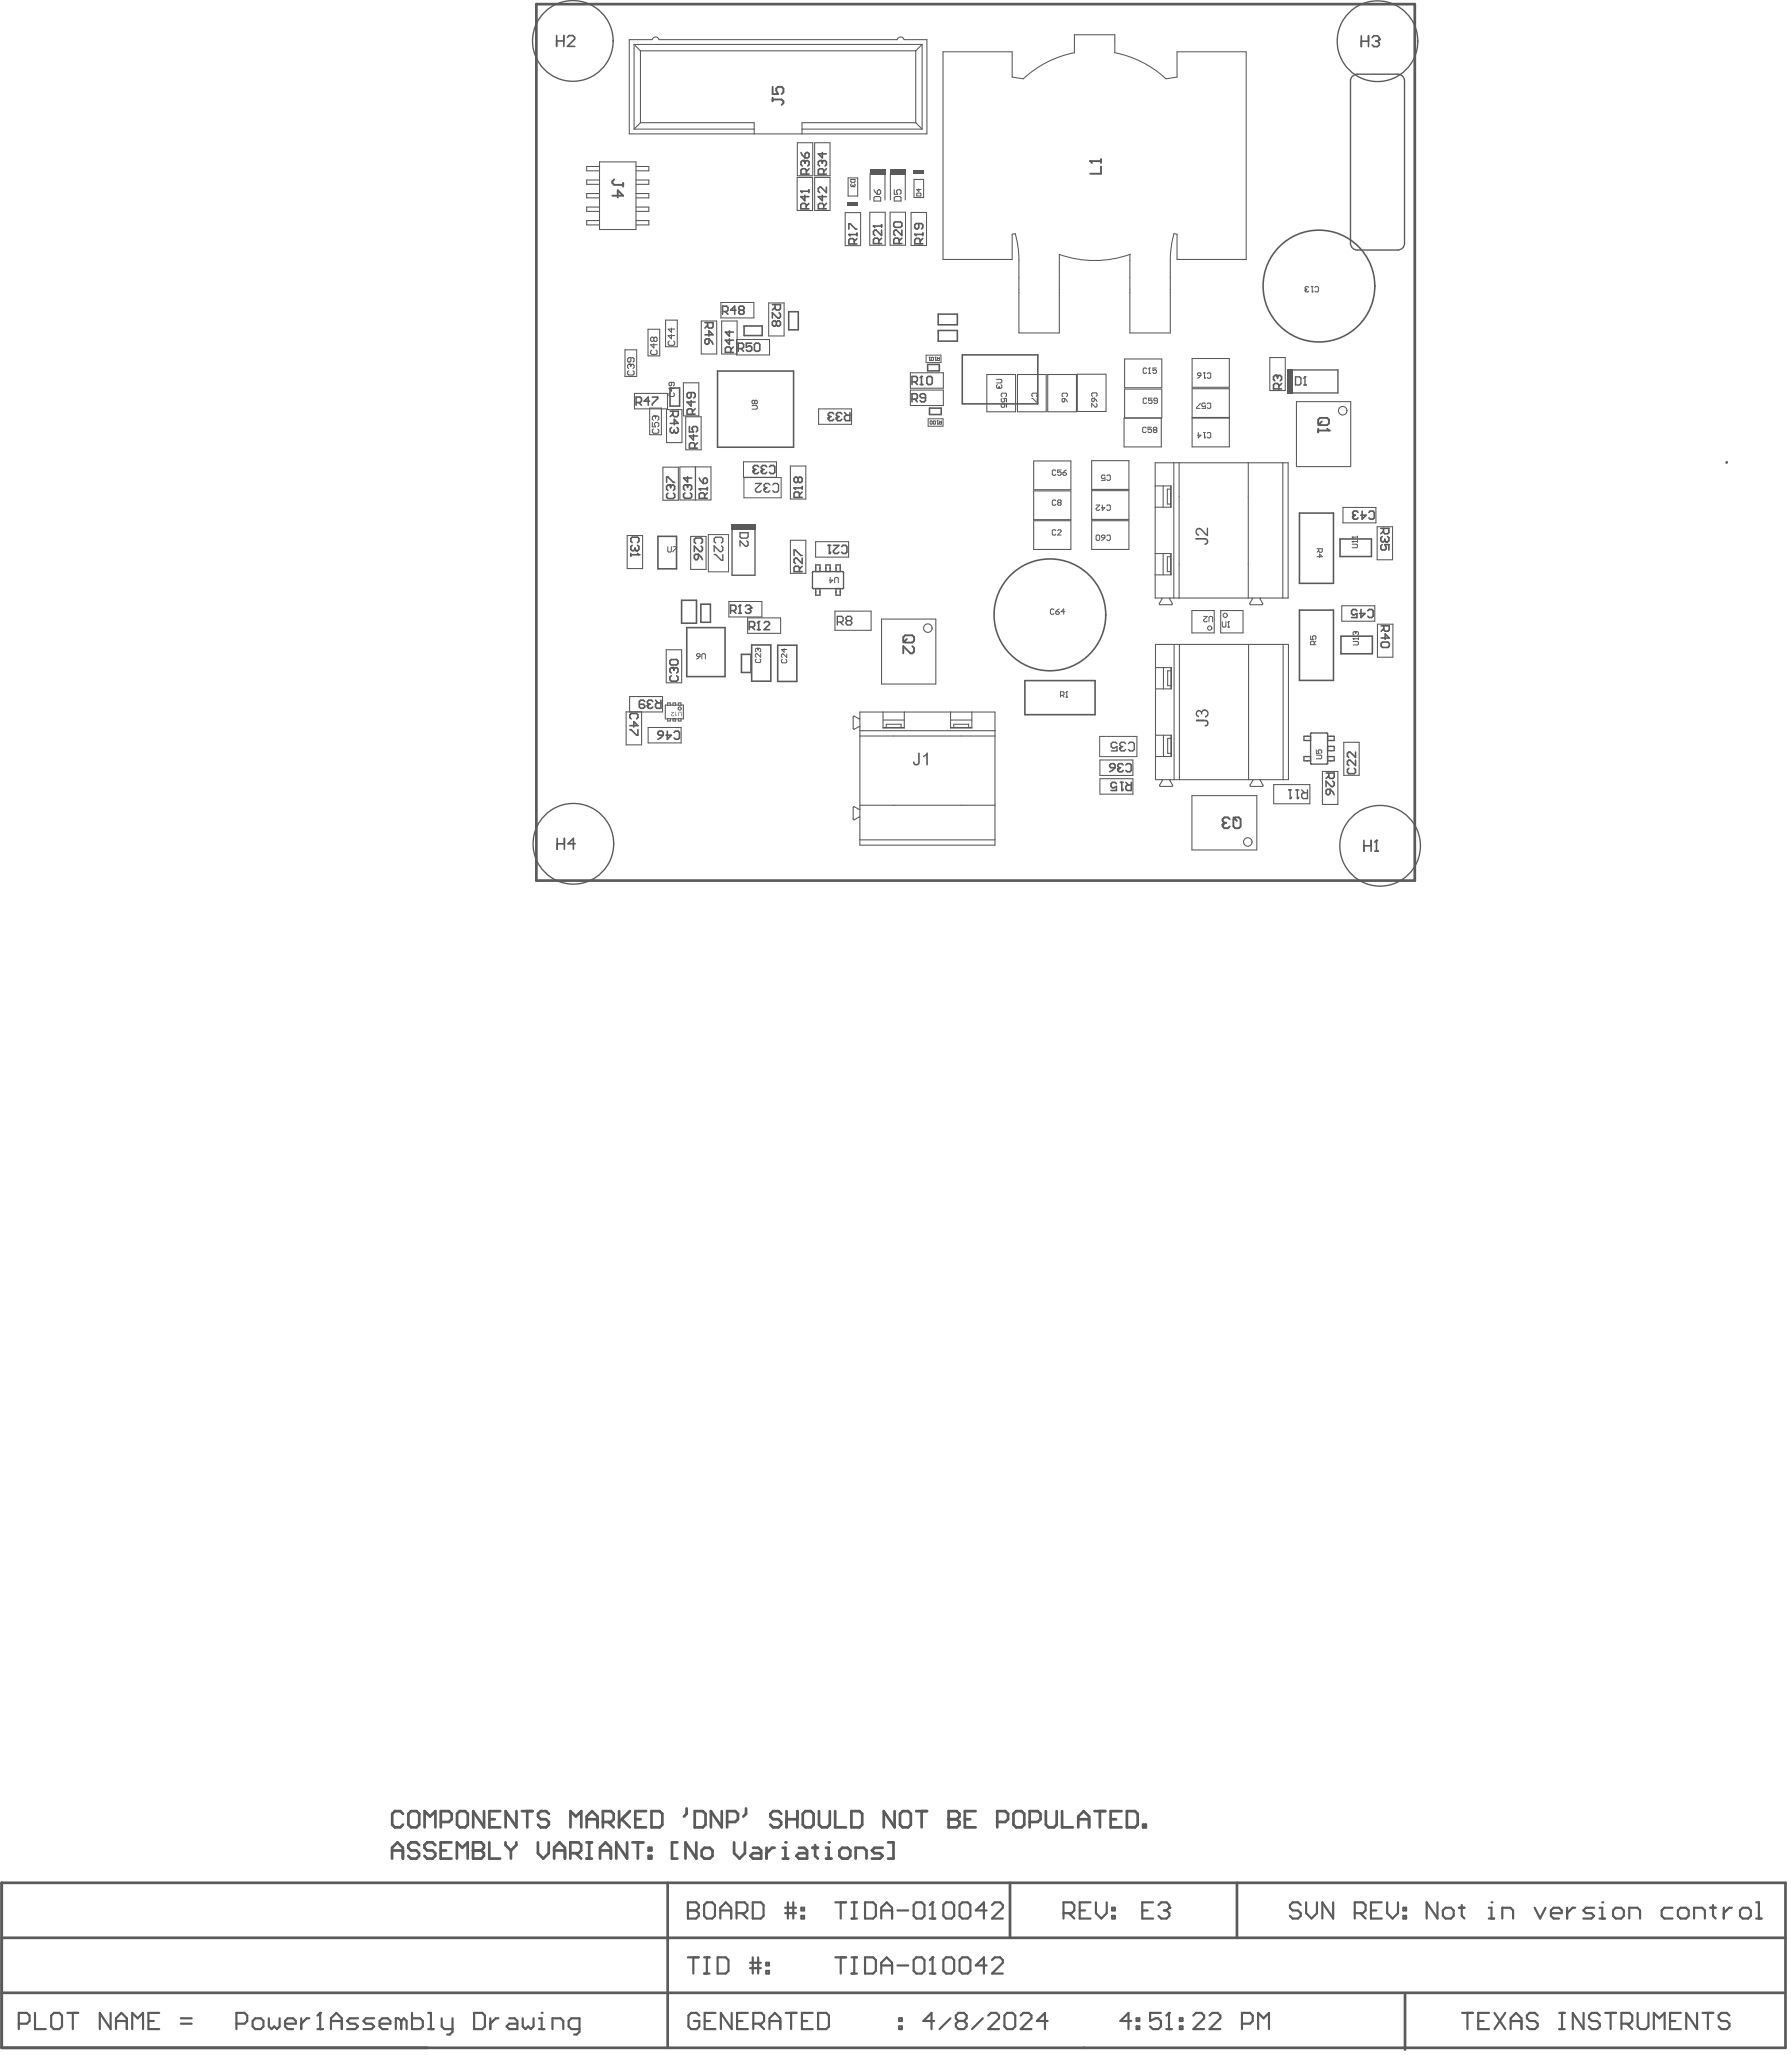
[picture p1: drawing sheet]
<svg xmlns="http://www.w3.org/2000/svg" width="560mm" height="642mm" viewBox="0 0 560 642" stroke-linecap="round" stroke-linejoin="round" font-family="sans-serif">
<path d="M167.6 1.3h274.4v273.8h-274.4zM539.4 144.4v.1M.5 588.3v51.5h557.3v-51.5h-557.3v51.5M208.6 588.3v51.5M315.5 588.3v17.1M386.4 588.3v17.1M.5 605.4h557.3M.5 622.6h557.1M438.9 623.2v17.2" fill="none" stroke="#5a5a5a" stroke-width=".84"/>
<g fill="none" stroke="#5a5a5a" stroke-width=".42">
<path d="M421.9 25.3v50.7M424 23.2h12.7M438.8 25.3v50.7M424 78.1h12.7M403.2 115.6h14.8v7.2h-14.8M228.7 164.9v14.8h7.2v-14.8M253.8 178.8v4.8M254.1 178.6h9.2M254.8 178.6v-2.1h1.4v2.1M258 178.6v-2.1h1.3v2.1M261.2 178.6v-2.1h1.3v2.1M263.5 178.8v4.8"/>
<path d="M254.1 183.9h9.2M254.8 183.9v2.1h1.4v-2.1M261.2 183.9v2.1h1.3v-2.1M409.4 236.4h-2v1.3h2M409.4 230h-2v1.4h2M409.4 229.3v9.2M409.7 238.7h4.8M409.7 229h4.8M414.7 236.4h2.1v1.3h-2.1M414.7 230h2.1v1.4h-2.1M414.7 233.2h2.1v1.3h-2.1M414.7 229.3v9.2"/>
</g>
<g fill="none" stroke="#5a5a5a" stroke-width=".33">
<path d="M198.1 13.9v26.4M198.1 13.9h90M198.1 13.9l2 2M200.1 15.9h86M200.1 15.9v22.4M203.7 12.4h-7.1v29.4h93v-29.4h-7.2M205.9 12.4h74.4M286.1 15.9v22.4M288.1 13.9v26.4M288.1 13.9l-2 2M335.6 16.5v-5.6h12.7v5.6M200.1 38.3h35.5v3.5"/>
<path d="M200.1 38.3l-2 2M286.1 38.3h-35.5v3.5M286.1 38.3l2 2M319.7 24.6l-3.5-.5v-7.9h-21.6v64.9h21.6v-7.9l1-.2M364.2 24.6l3.5-.5v-7.9h21.6v64.9h-21.6v-7.9l-.9-.2M187.3 50.6h11.4v21.1h-11.4zM187.3 52h-4v1.4h4M187.3 56.2h-4v1.4h4M198.1 40.3h37.5M198.7 52h4v1.4h-4M198.7 56.2h4v1.4h-4M249 55.4h4.8v10.4h-4.8z"/>
<path d="M249.1 44.6h4.8v10.3h-4.8zM250.6 40.3h37.5M254.5 44.6h4.8v10.3h-4.8zM254.5 55.4h4.8v10.4h-4.8zM264.9 55.6h3v5.6h-3zM271.8 54.2v8.3M276.5 54.2v8.3M278.1 54.2v8.3M282.8 54.2v8.3M285.5 56.1h3v5.6h-3zM187.3 60.5h-4v1.3h4M187.3 64.7h-4v1.3h4"/>
<path d="M187.3 68.9h-4v1.4h4M198.7 60.5h4v1.3h-4M198.7 64.7h4v1.3h-4M198.7 68.9h4v1.4h-4M264 66.4h4.9v10.3h-4.9zM271.7 66.3h4.8v10.3h-4.8zM278.1 66.3h4.8v10.3h-4.8zM284.6 66.4h4.8v10.3h-4.8zM330.9 79.5v24.5h-12.6v-22.7M225.2 94.5h10.3v4.8h-10.3zM240.1 94.7h4.9v10.3h-4.9zM353 81.3v22.7h12.6v-22.7"/>
<path d="M195.2 109.3h3.7v8.3h-3.7zM202.4 102.9h3.7v8.3h-3.7zM207.9 100h3.7v8.3h-3.7zM213.5 119.6h4.8v10.3h-4.8zM219.1 100.3h4.8v10.3h-4.8zM225.4 100.3h4.9v10.3h-4.9zM230.1 106.1h10.3v4.8h-10.3zM284.4 116.5h10.3v4.8h-10.3zM308.3 117h9v11.7h-9zM317.9 117h8.9v11.7h-8.9zM327.3 117h9v11.7h-9zM336.6 116.9h8.9v11.7h-8.9z"/>
<path d="M351.3 112.2h11.6v8.9h-11.6zM372.4 112h11.6v9h-11.6zM396.7 111.7h4.8v10.3h-4.8zM198.2 122.9h10.3v4.8h-10.3zM203 127.5h3.6v8.3h-3.6zM208.2 128h4.8v10.3h-4.8zM214.2 130.2h4.8v10.3h-4.8zM255.7 127.7h10.3v4.9h-10.3zM284.4 121.9h10.3v4.8h-10.3zM351.2 130.7h11.6v8.9h-11.6zM351.3 121.6h11.6v8.9h-11.6zM372.4 121.4h11.6v9h-11.6z"/>
<path d="M372.4 130.6h11.6v9h-11.6zM405 125.5h17v20.3h-17zM207.1 146h4.8v10.3h-4.8zM212.4 145.9h9.7v10.3h-9.7zM217.2 145.9v10.3M217.3 145.9v10.3M232.3 144.3h10.3v4.8h-10.3zM246.9 145.6h4.8v10.3h-4.8zM322.9 144h11.6v9h-11.6zM322.9 153.4h11.6v9h-11.6zM341 143.9h11.7v9h-11.7zM341 153.3h11.7v9h-11.7z"/>
<path d="M360.9 144.6h41.5v42.2h-41.5zM360.9 151.8h5v6.7h-5M363.4 151.8v6.7M365.7 152.8h-1v4.7h1M365.7 151.8v6.7M366.7 144.6v42.2M368.4 144.6v42.2M390 144.6v42.2M400.8 144.6v42.2M419.5 158.5h10.3v4.9h-10.3zM195.9 167.3h4.8v10.3h-4.8zM215.8 167.6h4.8v10.3h-4.8z"/>
<path d="M246.9 168.8h4.8v10.3h-4.8zM254.8 169.2h10.3v4.9h-10.3zM322.9 162.7h11.6v9h-11.6zM341 162.7h11.7v9h-11.7zM360.9 173h5v6.6h-5M363.4 173v6.6M365.7 174h-1v4.6h1M365.7 173v6.6M430.2 164.6h4.8v10.3h-4.8zM227.7 187.9h10.3v4.9h-10.3zM233.6 193.1h10.3v4.8h-10.3zM260.8 190.9h11.3v6h-11.3z"/>
<path d="M275.4 193.4h16.9v20.3h-16.9zM362.4 188.9h3.6M363 187.1l-.8 1.4M365.4 187.1l.8 1.4M372.3 190.8h7v6.9h-7zM381.3 190.8h7v6.9h-7zM390.7 188.9h3.5M391.3 187.1l-.9 1.4M393.6 187.1l.9 1.4M419.2 189.3h10.3v4.8h-10.3zM430.3 195h4.8v10.3h-4.8zM208.1 203h4.9v10.3h-4.9z"/>
<path d="M208.6 219.6h.8v.8h-.8zM210.2 219.6h.9v.8h-.9zM211.9 219.6h.8v.8h-.8zM361 208.6h5v6.6h-5M361 201.3h41.5v42.3h-41.5zM363.5 208.6v6.6M365.8 208.6v6.6M365.8 209.6h-1v4.6h1M366.8 201.3v42.3M368.4 201.3v42.3M390 201.3v42.3M400.8 201.3v42.3"/>
<path d="M200.4 222.4v10.3h-4.8v-10.3h11.4v-4.8h-10.3v4.8M202.5 227.3h10.3v4.8h-10.3zM208.6 224.5h.8v.8h-.8zM208.6 220.3h-.8v4.3h.8M209.4 220.3h.8M209.4 224.6h2.5M210.2 224.5h.9v.8h-.9zM211.1 220.3h.8M211.9 224.5h.8v.8h-.8zM212.7 220.3h.8v4.3h-.8M266.5 224v3.6M266.9 223.8l1.5 .8"/>
<path d="M268.4 227l-1.5 .8M268.6 230h42.2M268.6 228.3h42.2M268.6 222.5h42.2v41.6h-42.2zM275.9 227.3h6.6M275.9 222.5v5h6.6v-5M275.9 225h6.6M276.9 227.3v-1h4.6v1M297 227.3h6.6M297 222.5v5h6.6v-5M297 225h6.6M298 227.3v-1h4.6v1"/>
<path d="M343.6 237.4h10.3v4.9h-10.3zM361 229.7h5v6.7h-5M363.5 229.7v6.7M365.8 229.7v6.7M365.8 230.7h-1v4.7h1M419.8 231.9h4.8v10.3h-4.8zM266.5 252.3v3.6M266.9 252.1l1.5 .8M268.4 255.3l-1.5 .8M268.6 251.6h42.2M343.6 243.3h10.3v4.8h-10.3zM362.5 245.7h3.6"/>
<path d="M363.1 243.8l-.8 1.5M365.5 243.8l.8 1.5M372.4 248.6h20.2v17h-20.2zM390.8 245.7h3.5M391.4 243.8l-.9 1.5M393.7 243.8l.9 1.5M397.9 245.1h11.3v6h-11.3zM413.1 241h4.8v10.3h-4.8zM268.6 262.4h42.2"/>
</g>
<g fill="none" stroke="#5a5a5a" stroke-width=".5">
<path d="M246.4 97.4h3v5.6h-3zM293.1 98.2h6v3.3h-6zM224.1 115.9h23.8v23.8h-23.8zM232.4 101.8h5.7v3h-5.7zM289.8 113.9h3.6v2h-3.6zM293.1 103.3h6v3.3h-6zM300.6 110.9h23.6v15.3h-23.6zM209.3 121.2h3v5.7h-3zM290.4 127.5h3.6v2h-3.6zM205.5 167.6h5.9v10.1h-5.9zM405.9 160.3h10.7v22h-10.7zM418.6 168.4h9.8v5.5h-9.8z"/>
<path d="M212.9 187.6h4.7v7.1h-4.7zM214.5 196.1h12v15.3h-12zM218.9 188.8h3v5.6h-3zM405.9 190.6h10.7v22h-10.7zM418.9 198.8h9.8v5.5h-9.8zM231.6 204.5h3v5.6h-3zM234.8 201.5h6v11.3h-6zM243 201.6h5.9v11.3h-5.9zM320.2 212.6h21.9v10.7h-21.9z"/>
</g>
<path d="M289.3 111h4.7v2.3h-4.7zM290 130.8h4.6v2.4h-4.6zM232.4 149.2h11.6v6.3h-11.6zM221.3 167h6.3v11.7h-6.3zM343.5 230.1h11.7v6.3h-11.7z" fill="none" stroke="#5a5a5a" stroke-width=".31"/>
<g fill="#5a5a5a">
<path d="M402.1 115.3h1.7v7.8h-1.7z" fill-rule="evenodd"/>
<path d="M228.4 163.8h7.8v1.7h-7.8z" fill-rule="evenodd"/>
<path d="M264.8 63h3.3v1.2h-3.3z" fill-rule="evenodd"/>
<path d="M278 52.8h5v1.7h-5z" fill-rule="evenodd"/>
<path d="M271.6 52.8h5v1.7h-5z" fill-rule="evenodd"/>
<path d="M285.4 53.1h3.3v1.2h-3.3z" fill-rule="evenodd"/>
</g>
<path d="M340.6 50.3h3.3M343.9 52v2.3h-3.3M343.9 49.8v1.1" fill="none" stroke="#5a5a5a" stroke-width=".59"/>
<circle cx="340.6" cy="50.3" r=".3" fill="#5a5a5a"/>
<path d="M340.6 50.3l.5 .6" fill="none" stroke="#5a5a5a" stroke-width=".59"/>
<path d="M196.8 228h.4l1.7 1.7h.4v-1.7M196.8 226.7h2.5l-1.3-1.2v1.6M197.2 224.6l-.4-.4v-.9l.4-.4h1.7l.4 .4v.9l-.4 .4" fill="none" stroke="#5a5a5a" stroke-width=".51"/>
<g fill="#5a5a5a">
<path d="M212 222.5a.59 .59 0 0 1 .6-.1 .59 .59 0 0 1 .4 .6v.8h-.2v-.8a.4 .4 0 0 0-.4-.5 .4 .4 0 0 0-.4 .5v.8h-.1z"/>
<path d="M211 222.4h.2v1.1l.3-.2-.4 .5z"/>
<path d="M209.7 222.4h.9l-.2 .4a.55 .55 0 0 0-.4 .8l.4-.2a.33 .33 0 0 1-.2 .5 .33 .33 0 0 1-.4-.3l-.1-.4 .7-.6h-.7z"/>
</g>
<path d="M204.8 218.8l.8 .8M206.5 218.8v2.5h-1.3l-.4-.4v-.9l.4-.4h1.3M202.3 220.5v.4l.4 .4h.8l.4-.4" fill="none" stroke="#5a5a5a" stroke-width=".51"/>
<circle cx="202.3" cy="220.5" r=".25" fill="#5a5a5a"/>
<path d="M201.4 219.2l-.4-.4h-.9l-.4 .4v1.7l.4 .4h.9l.4-.4v-.4l-.4-.5h-1.3M203.9 219.2l-.4-.4h-.8l-.4 .4v.4l.4 .4M202.7 220l-.4 .5M202.7 220h.4M205.5 228.9l.4-.5h.9l.4 .5v.8h-1.3l-.4-.4zM207.2 229.7l-.8 .9-.9 .4M208.5 228.4v2.6l1.2-1.3h-1.7M210.6 228.9l.4-.5h.8l.5 .5v1.7l-.5 .4h-.8l-.4-.4M350 244.4h.9M350.5 244.4v2.6M351.7 244.4l.9 .9M353.4 244.4v2.6h-1.3l-.4-.4v-.9l.4-.4h1.3" fill="none" stroke="#5a5a5a" stroke-width=".51"/>
<path d="M241.4 27.1v2.3h1.7l-.6-1.1v-.6l.6-.6h1.1l.5 .6v1.1l-.5 .6M241.4 30.5v1.1M241.4 31.1h2.8l.5 .5v.6l-.5 .6" fill="none" stroke="#5a5a5a" stroke-width=".59"/>
<g fill="none" stroke="#5a5a5a" stroke-width=".31">
<path d="M407.7 90.7h.1M407.7 90.7l.3 .5h.5l.3-.3M408 90.4l-.3 .3M408 90.4h.3M408.8 89.8l-.3-.3h-.5l-.3 .3 .3 .6M409.7 89.5h.5M409.9 91.2h.1M409.9 89.5v1.7M410.2 90.9l-.3 .3M410.8 89.8l.2-.3h.6l.3 .3v1.1l-.3 .3h-.6l-.2-.3M311.3 118.5h1.4l.3 .3v.6l-.3 .2h-1.4M358.2 115.3l-.2-.3h-.6l-.3 .3v1.1l.3 .2h.6l.2-.2"/>
<path d="M358.8 116.6h.5M359.1 115h.1M359.1 115v1.6M359.1 115l-.3 .3M361.3 115h-1.1v.8l.5-.3 .6 .3v.6l-.3 .2h-.5l-.3-.2M374.4 116.5h.5l.3 .3v.5h-.8l-.3-.2zM375.2 117.3l-1.1 .9M376 116.5h.6M376.3 118.2h.1M376.3 116.5v1.7M376.6 117.9l-.3 .3M377.1 116.8l.3-.3h.5l.3 .3v1.1l-.3 .3h-.5l-.3-.3"/>
<path d="M234.9 126.7h1.4l.3 .3v.6l-.3 .2h-1.4M235.8 125.3l.2-.2 .6 .2v.6l-.3 .3-.5-.3M235.8 125.3l-.3-.2-.6 .2v.6l.3 .3 .6-.3M235.8 125.3v.6M311.6 120.2l-.3 .3v.5l.6 .3M311.9 121.3h.1M312.1 121l-.2 .3M312.1 120.7v.3M312.7 120.2l.3 .3v.5l-.3 .3-.6-.3M341.3 123.8l-.3-.2v-.6l.3-.3h1.1l.3 .3v.6l-.3 .2M341.3 124.4h.6v.8l-.3 .3-.6-.3v-.5zM341.9 124.4l.8 1.1"/>
<path d="M342.4 126.1l.3 .2v.6l-.3 .3h-.3l-1.1-1.1v1.1M358.1 133.8l-.3-.3h-.6l-.2 .3v1.1l.2 .2h.6l.3-.2M358.2 124.7l-.2-.3h-.6l-.3 .3v1.1l.3 .3h.6l.2-.3M359.7 133.5h-1.1v.8l.6-.3 .5 .3v.6l-.2 .2h-.6l-.3-.2M359.9 124.4h-1.1v.8l.8-.3 .3 .3v.6l-.3 .3h-.5l-.3-.3M360.6 134.3l-.3 .3 .3 .5h.5l.3-.2-.3-.6M360.6 134.3l-.3-.3 .3-.5h.5l.3 .3-.3 .5M360.6 134.3h.5M361.6 125.2h-.9l-.2-.3 .2-.5h.6l.3 .3v1.1l-.3 .3h-.6l-.2-.3M374.4 135.1v1.7l.8-.8h-1.1M374.9 125.9v.3l-1.1 1.1v.3h1.1M376 135.1h.6"/>
<path d="M376.3 136.8h.1M376.3 135.1v1.7M376.6 126.2l-.3-.3h-.6l-.2 .3v.6l.2 .2 .9-.2v.8h-1.1M376.6 136.5l-.3 .3M377.1 126.2l.3-.3h.5l.3 .3v1.1l-.3 .3h-.5l-.3-.3M377.1 135.4l.3-.3h.5l.3 .3v1.1l-.3 .3h-.5l-.3-.3M329.8 165.8l-.2-.3h-.6l-.3 .3v1.1l.3 .3h.6l.2-.3M330.4 165.8l.3-.3h.5l.3 .3v.3l-1.1 1.1h1.1M411.4 171.4h1.7v.9l-.3 .3h-.5l-.3-.3v-.9M411.4 173.9h1.7l-.8-.8v1.1M412 172l-.6 .6M422.4 169.2h.1"/>
<path d="M422.4 167.8h.1M422.4 170h1.4l.3 .3v.6l-.3 .2h-1.4M422.4 169.2h1.7M422.4 169.2l.3 .3M422.4 167.8h1.7M422.4 167.8l.3 .3M424.1 167.5v.6M424.1 168.9v.6M329.3 190.6l-.3-.3h-.6l-.2 .3v1.1l.2 .2h.6l.3-.2M329.8 191.1h.8l.3 .6-.3 .2h-.5l-.3-.2zM330.9 190.3l-1.1 .8M332.6 191.1h-1.1l.8-.8v1.6"/>
<path d="M376 192.6h1.1l-1.1 1.1 .3 .6h.6l.2-.3M377.7 194.3v-1.4l.3-.3h.5l.3 .3v1.4M381.8 194.2v1.4l.3 .3h.6l.3-.3v-1.4M383.5 195.9h.6M383.8 194.2h.1M383.8 194.2v1.7M383.8 194.2l-.3 .3M331.3 217.2h.8l.3-.2v-.6l-.3-.3h-.8v1.7M331.9 217.2l.5 .6M333 217.8h.5M333.2 216.1h.1M333.2 216.1l-.2 .3"/>
<path d="M333.2 216.1v1.7"/>
</g>
<circle cx="350.5" cy="247" r=".25" fill="#5a5a5a"/>
<path d="M351.7 239l.4-.4h.9l.4 .4v1.7l-.4 .4h-.9l-.4-.4M348.8 244.9l-.5-.5h-.8l-.4 .5v.8l.4 .4 1.3-.4v1.3h-1.7M349.2 240.3v.4l.4 .4h.9l.4-.4M350.9 246.6l-.4 .4" fill="none" stroke="#5a5a5a" stroke-width=".51"/>
<circle cx="349.2" cy="240.3" r=".25" fill="#5a5a5a"/>
<path d="M347.1 238.6h.8l.4 .4v.9h-1.2l-.4-.5v-.4zM348.3 239.9l-.8 .8-.8 .4M349.6 239.9l-.4 .4M349.6 239.9h.4M350.9 239l-.4-.4h-.9l-.4 .4v.4l.4 .5" fill="none" stroke="#5a5a5a" stroke-width=".51"/>
<g fill="#5a5a5a">
<path d="M373.4 168.1h2.7a1.11 1.11 0 0 1 1.4 1 1.11 1.11 0 0 1-1.2 1.2l-.1-.5a.61 .61 0 0 0 .8-.6 .61 .61 0 0 0-.8-.6h-2.8z"/>
<path d="M373.9 165.1a1.82 1.82 0 0 1 2.4 1.1l.7 .6v-1.9h.4v2.6l-.8-.3-.9-1a1.18 1.18 0 0 0-1.7-.6 .86 .86 0 0 0 .6 1.3v.5a1.32 1.32 0 0 1-1.1-.9 1.32 1.32 0 0 1 .4-1.4z"/>
</g>
<path d="M248.1 173.5v-1.7h.4l1.7 1.7h.4M249.7 178.6v-1.3l-.4-.4h-.8l-.4 .4v1.3h2.5M250.6 174.4v1.7l-1.7-1.7h-.4l-.4 .4v.8l.4 .5M250.6 176.9l-.9 .9M258.7 170.4h.8M259.1 170.4v2.5M260.4 170.4h1.7l-1.7 1.7v.4l.4 .4h.8l.5-.4M262.9 170.8l.4-.4h.9l.4 .4v1.7l-.4 .4h-.9l-.4-.4" fill="none" stroke="#5a5a5a" stroke-width=".51"/>
<circle cx="259.1" cy="172.9" r=".25" fill="#5a5a5a"/>
<path d="M259.5 172.5l-.4 .4" fill="none" stroke="#5a5a5a" stroke-width=".51"/>
<g fill="none" stroke="#5a5a5a" stroke-width=".31">
<path d="M290.3 111.6h.3M290.4 112.6h.1M290.4 111.6v1M290.6 112.5l-.2 .1M291.1 111.6l.5 .2-.2 .8-.5-.1zM292.1 111.6h.4M292.3 112.6h.1M292.3 111.6v1M292.5 112.5l-.2 .1M292.8 111.6l.3 .4M293.5 111.6v1h-.5l-.2-.5 .7-.1M290.7 131.5l.5 .2-.1 .8-.5-.1z"/>
<path d="M291.7 131.5l.5 .2-.1 .8-.5-.1zM292.8 131.5h.3M292.9 132.5h.1M292.9 131.5v1M293.1 132.4l-.2 .1M293.4 131.5l.4 .3M294.1 131.5v1h-.5l-.2-.5 .7-.2M259.3 180.4v1.7l.9-.8h-1.1M260.7 182.1v-1.4l.3-.3h.6l.3 .3v1.4"/>
</g>
<path d="M349.8 233.7v.5l.5 .4h.9l.4-.4M352.5 232.4l.5-.5h.9l.4 .5v1.8l-.4 .4h-.9l-.5-.4" fill="none" stroke="#5a5a5a" stroke-width=".42"/>
<circle cx="349.8" cy="233.7" r=".21" fill="#5a5a5a"/>
<path d="M348.9 232.4l-.4-.5h-.9l-.5 .5v.9l.5 .4 1.3-.4v1.3h-1.8M350.3 233.3l-.5 .4M350.3 233.3h.4M351.6 232.4l-.4-.5h-.9l-.5 .5v.4l.5 .5M404.8 246.8h.9M405.3 246.8v2.7M406.6 246.8l.9 .9M408.4 246.8v2.7h-1.3l-.5-.4v-.9l.5-.5h1.3" fill="none" stroke="#5a5a5a" stroke-width=".42"/>
<path d="M423.5 235v1.7l-1.7-1.7h-.4l-.5 .4v.8l.5 .5M423.5 237.5v1.7l-1.7-1.7h-.4l-.5 .4v.9l.5 .4M414.3 241.5h2.5v1.3l-.4 .4h-.9l-.4-.4v-1.3M414.7 246.6h.8v1.3l-.4 .4h-.4l-.4-.4v-.9zM415.1 242.4l-.8 .8M415.5 246.6l.9 .8 .4 .9M416.4 244.1l.4 .4v.8l-.4 .5h-.4l-1.7-1.7v1.7M421.4 240l-.5 .5v.8l.5 .4h1.6l.5-.4v-.8l-.5-.5" fill="none" stroke="#5a5a5a" stroke-width=".51"/>
<path d="M411.2 236h1.4l.3 .2v.6l-.3 .3h-1.4M411.2 234.3v1.1h.9l-.3-.9 .3-.2h.5l.3 .2v.6l-.3 .3" fill="none" stroke="#5a5a5a" stroke-width=".31"/>
<circle cx="405.3" cy="249.5" r=".21" fill="#5a5a5a"/>
<path d="M402.6 246.8h.9M403 246.8v2.7M405.7 249.1l-.4 .4" fill="none" stroke="#5a5a5a" stroke-width=".42"/>
<circle cx="403" cy="249.5" r=".21" fill="#5a5a5a"/>
<path d="M403.5 249.1l-.5 .4" fill="none" stroke="#5a5a5a" stroke-width=".42"/>
<path d="M425.5 159.7v2.5l1.3-1.2h-1.7M422.6 161.4v.4l.4 .4h.8l.5-.4M427.6 160.1l.5-.4h.8l.4 .4v1.7l-.4 .4h-.8l-.5-.4" fill="none" stroke="#5a5a5a" stroke-width=".51"/>
<circle cx="422.6" cy="161.4" r=".25" fill="#5a5a5a"/>
<path d="M423 161l-.4 .4M423 161h.4M424.3 160.1l-.5-.4h-.8l-.4 .4v.4l.4 .5M431.4 165.1h2.5v1.3l-.4 .4h-.9l-.4-.4v-1.3M432.2 165.9l-.8 .9M433.5 167.6l.4 .4v.9l-.4 .4h-.5" fill="none" stroke="#5a5a5a" stroke-width=".51"/>
<circle cx="433" cy="169.3" r=".25" fill="#5a5a5a"/>
<g fill="none" stroke="#5a5a5a" stroke-width=".51">
<path d="M431.8 167.6l-.4 .4v.9l.4 .4h.4l.4-.4M431.8 170.2l-.4 .4v.8l.4 .4h.8l.4-.4-.4-1.2h1.3v1.6M432.6 168.9l.4 .4M432.6 168.5v.4M423.9 190.8l-.4-.4h-.9l-.4 .4v.9l.4 .4 1.3-.4v1.2h-1.7M425.2 190.4v2.5l1.2-1.2h-1.7M427.3 190.8l.4-.4h.8l.5 .4v1.7l-.5 .4h-.8l-.4-.4M431.5 195.5h2.5v1.3l-.4 .4h-.9l-.4-.4v-1.3M431.5 199.3h2.5l-1.3-1.2v1.7M432.3 196.4l-.8 .8M431.5 201l.4-.4h1.7l.4 .4v.9l-.4 .4h-1.7l-.4-.4zM174.1 261.9v3.4"/>
<path d="M174.1 263.6h2.2M176.3 261.9v3.4M179.7 263.6h-2.3l1.7-1.7v3.4"/>
</g>
<g fill="none" stroke="#5a5a5a" stroke-width=".31">
<path d="M313 123.9l-.2-.2v-.6l.2-.3h1.2l.2 .3v.6l-.2 .2M313 124.5l-.2 .3v.5l.2 .3h.6l.3-.3-.3-.8h.8v1.1M313 126.2l-.2 .2v.6l.2 .3h.6l.3-.3-.3-.8h.8v1.1M422.7 199.6h.1M422.7 199.6h1.7M422.7 199.6l.3 .2M423.3 197.4h.1M423.3 197.4l-.6 .2v.6l.3 .3M423.3 197.4l.2 .2M423.5 197.6l.3-.2 .6 .2v.6l-.3 .3M423.5 197.6v.3M424.4 199.3v.5"/>
<path d="M422.7 200.4h1.4l.3 .3v.5l-.3 .3h-1.4"/>
</g>
<path d="M261.6 194.4h1.3l.5-.5v-.9l-.5-.4h-1.3v2.7M262.5 194.4l.9 .9M264.7 193.9l-.4-.4v-.5l.4-.4h.9l.5 .4v.5l-.5 .4M264.7 193.9l-.4 .5v.4l.4 .5h.9l.5-.5v-.4l-.5-.5M264.7 193.9h.9" fill="none" stroke="#5a5a5a" stroke-width=".42"/>
<path d="M196.4 115.8l-.3 .4v.6l.3 .4h1.3l.4-.4v-.6l-.4-.4M196.7 113.8l-.6 .3v.7l.3 .3" fill="none" stroke="#5a5a5a" stroke-width=".34"/>
<circle cx="196.7" cy="113.8" r=".17" fill="#5a5a5a"/>
<path d="M196.7 113.8l.4 .3M197.1 111.8v1l-.4 .3-.6-.3v-.7l.3-.3h1.3l.4 .3v.7l-.4 .3M197.1 114.1v.4M197.1 114.1l.3-.3 .7 .3v.7l-.4 .3M209.1 106.5l-.4 .4v.7l.4 .3h1.3l.4-.3v-.7l-.4-.4M209.8 104.5v1.4l-1.1-1h2.1M209.8 102.5v1.3l-1.1-1h2.1" fill="none" stroke="#5a5a5a" stroke-width=".34"/>
<path d="M251.1 50.2h-.5l-.4 .4v.8l.4 .5M251.9 54.4v-1.3l-.4-.4h-.9l-.4 .4v1.3h2.6M252.8 52.7l-.9 .9" fill="none" stroke="#5a5a5a" stroke-width=".51"/>
<circle cx="251.1" cy="50.2" r=".25" fill="#5a5a5a"/>
<path d="M250.2 59.8h2.5M250.2 47.6l.4 .9 .9 .8M251.1 50.2l.4 .4M251.5 50.6v.4M251.5 50.6l.4-.4h.4l.5 .4v.8l-.5 .5M251.9 47.6h.4l.5 .5v.8l-.5 .4h-.8v-1.2zM252.7 59.3v.9M251.4 61v1.7l-1.2-1.3h2.5M251.9 65.2v-1.2l-.5-.4h-.8l-.4 .4v1.2h2.5M252.7 63.6l-.8 .8" fill="none" stroke="#5a5a5a" stroke-width=".51"/>
<circle cx="250.2" cy="59.8" r=".25" fill="#5a5a5a"/>
<path d="M250.2 59.8l.4 .4M256.5 50.2h-.4l-.5 .4v.8l.5 .5M257.3 54.4v-1.3l-.4-.4h-.8l-.5 .4v1.3h2.6M258.2 58.5v1.7l-1.7-1.7h-.4l-.5 .4v.9l.5 .4M258.2 52.7l-.9 .9M256.9 61v1.7l-1.3-1.3h2.6M257.3 65.2v-1.2l-.4-.4h-.8l-.5 .4v1.2h2.6M258.2 63.6l-.9 .8" fill="none" stroke="#5a5a5a" stroke-width=".51"/>
<circle cx="256.5" cy="50.2" r=".25" fill="#5a5a5a"/>
<path d="M256.5 50.2l.4 .4M256.9 47.6v1.7l-1.3-1.2h2.6M256.9 50.6v.4M256.9 50.6l.4-.4h.4l.5 .4v.8l-.5 .5" fill="none" stroke="#5a5a5a" stroke-width=".51"/>
<path d="M191.9 56.1l-.6 .5v.6l.6 .6h2.8M194.7 57.2v1.1M191.3 61.1h3.4l-1.7-1.6v2.2" fill="none" stroke="#5a5a5a" stroke-width=".59"/>
<path d="M404.7 117.7h1.3l.4 .5v1.7l-.4 .4h-1.3zM407.7 117.7v2.6M407.2 120.3h.9" fill="none" stroke="#5a5a5a" stroke-width=".42"/>
<circle cx="407.7" cy="117.7" r=".21" fill="#5a5a5a"/>
<path d="M407.7 117.7l-.5 .5" fill="none" stroke="#5a5a5a" stroke-width=".42"/>
<path d="M398.7 117.3h-.4l-.5 .4v.9l.5 .4M400.4 119.8l-.9 .9M399.5 121.5v-1.3l-.4-.4h-.8l-.5 .4v1.3h2.6" fill="none" stroke="#5a5a5a" stroke-width=".51"/>
<circle cx="398.7" cy="117.3" r=".25" fill="#5a5a5a"/>
<path d="M398.7 117.3l.4 .4M399.1 117.7v.4M399.1 117.7l.4-.4h.4l.5 .4v.9l-.5 .4" fill="none" stroke="#5a5a5a" stroke-width=".51"/>
<path d="M411.8 131.1l.6-.5h2.2l.6 .5v1.2l-.6 .5h-2.2l-.6-.5zM411.8 133.9v1.2M411.8 134.5h3.4M412.9 131.7l-1.1 1.1" fill="none" stroke="#5a5a5a" stroke-width=".59"/>
<circle cx="415.2" cy="134.5" r=".3" fill="#5a5a5a"/>
<path d="M414.6 133.9l.6 .6M381.9 257.6v.6l.6 .6h1.1l.6-.6M385.3 255.4l1.1 1.1M385.9 255.4h1.1l.6 .5v2.3l-.6 .6h-1.1l-.6-.6v-2.3z" fill="none" stroke="#5a5a5a" stroke-width=".59"/>
<circle cx="381.9" cy="257.6" r=".3" fill="#5a5a5a"/>
<path d="M282.7 198.5h2.3l.6 .6v1.1l-.6 .6h-2.3l-.5-.6v-1.1zM283.3 199.6l-1.1 1.2M285 201.9l.6 .5v1.2l-.6 .5h-.6l-2.2-2.2v2.2M382.5 257.1l-.6 .5M382.5 257.1h.6M384.2 255.9l-.6-.5h-1.1l-.6 .5v.6l.6 .6" fill="none" stroke="#5a5a5a" stroke-width=".59"/>
<g fill="none" stroke="#5a5a5a" stroke-width=".31">
<path d="M322.3 124.5h.3l1.1 1.1h.3v-1.1M322.6 123.9l-.3-.2v-.6l.3-.3h1.1l.3 .3v.6l-.3 .2M332.1 123.9l-.3-.2v-.6l.3-.3h1.1l.3 .3v.6l-.3 .2M332.1 124.5h.5v.8l-.2 .3-.6-.3v-.5zM332.6 124.5l.9 1.1M329.8 147.1l-.2-.3h-.6l-.3 .3v1.1l.3 .3h.6l.2-.3M329.8 156.5l-.2-.3h-.6l-.3 .3v1.1l.3 .3h.6l.2-.3M330.7 157l-.3-.2 .3-.6h.5l.3 .3-.3 .5M330.7 157l-.3 .3 .3 .6h.5l.3-.3-.3-.6M330.7 157h.5M331.5 146.8h-1.1v.9l.5-.3 .6 .3v.5l-.3 .3h-.5l-.3-.3M332.1 147.7h.8l.3 .5-.3 .3h-.6l-.2-.3z"/>
<path d="M333.2 146.8l-1.1 .9M342.4 157.8h1.1l-1.1 1.1v.3l.3 .3h.6l.2-.3M344.4 157.8v1.7l.8-.9h-1.1M345.2 148.7l-.3-.3h-.5l-.3 .3v.6l.3 .2 .8-.2v.8h-1.1M345.7 148.7l.3-.3h.6l.3 .3v1.1l-.3 .3h-.6l-.3-.3M345.7 158.1l.3-.3h.6l.3 .3v1.1l-.3 .3h-.6l-.3-.3M342.7 167.2h.6l.2 .3v1.1l-.2 .2h-.6l-.3-.2v-1.1zM344.4 167.2h.5l.3 .3v.5h-.8l-.3-.3zM345.2 168l-1.1 .8M345.7 167.5l.3-.3h.6l.3 .3v1.1l-.3 .2h-.6l-.3-.2M409.4 198.7v1.1h.9l-.3-.6 .3-.5h.5l.3 .2v.6l-.3 .3M410.5 201.4v-.8l-.2-.3h-.6l-.3 .3v.8h1.7"/>
<path d="M411.1 200.3l-.6 .6"/>
</g>
<path d="M284.9 119.3h1.3l.4-.4v-.9l-.4-.4h-1.3v2.5M285.8 119.3l.8 .8M287.9 117.6v2.5M287.4 120.1h.9" fill="none" stroke="#5a5a5a" stroke-width=".51"/>
<circle cx="287.9" cy="117.6" r=".25" fill="#5a5a5a"/>
<path d="M265.2 73.3h2.5M266.9 76.2v-1.2l-.5-.5h-.8l-.4 .5v1.2h2.5M267.7 74.5l-.8 .9M267.7 72.9v.8M287.9 117.6l-.5 .4M289.5 118l.5-.4h.8l.4 .4v1.7l-.4 .4h-.8l-.5-.4zM284.9 124.7h1.3l.4-.4v-.9l-.4-.4h-1.3v2.6M285.8 124.7l.8 .9M289.1 124.3h-1.2l-.5-.4v-.5l.5-.4h.8l.4 .4v1.7l-.4 .5h-.8l-.5-.5" fill="none" stroke="#5a5a5a" stroke-width=".51"/>
<circle cx="265.2" cy="73.3" r=".25" fill="#5a5a5a"/>
<path d="M265.2 73.3l.4 .4M265.2 71.6v-1.7h.4l1.7 1.7h.4M272.9 70.6h2.5M274.6 76.1v-1.2l-.5-.5h-.8l-.4 .5v1.2h2.5M275.4 71.9v1.7l-1.7-1.7h-.4l-.4 .4v.9l.4 .4M275.4 74.4l-.8 .9M275.4 70.2v.8" fill="none" stroke="#5a5a5a" stroke-width=".51"/>
<circle cx="272.9" cy="70.6" r=".25" fill="#5a5a5a"/>
<path d="M272.9 70.6l.4 .4M279.2 69.8l.4-.5h1.7l.4 .5v.8l-.4 .4h-1.7l-.4-.4zM280.9 76.1v-1.3l-.4-.4h-.9l-.4 .4v1.3h2.5M281.7 71.9v1.7l-1.6-1.7h-.5l-.4 .4v.8l.4 .5M281.7 74.4l-.8 .9M285.8 73.2h2.5M287.5 76.2v-1.3l-.5-.4h-.8l-.4 .4v1.3h2.5M288.3 74.5l-.8 .8M288.3 72.8v.9" fill="none" stroke="#5a5a5a" stroke-width=".51"/>
<circle cx="285.8" cy="73.2" r=".25" fill="#5a5a5a"/>
<path d="M285.8 73.2l.4 .5M287 69.8v1.3l-.4 .4h-.4l-.4-.4v-.8l.4-.5h1.7l.4 .5v.8l-.4 .4M228.2 190.8h1.3l.4-.4v-.9l-.4-.4h-1.3v2.5M229.1 190.8l.8 .8M230.7 191.6h.9M231.2 189.1v2.5" fill="none" stroke="#5a5a5a" stroke-width=".51"/>
<circle cx="231.2" cy="189.1" r=".25" fill="#5a5a5a"/>
<path d="M231.2 189.1l-.5 .4M232.9 189.5l.4-.4h.8l.4 .4v.4" fill="none" stroke="#5a5a5a" stroke-width=".51"/>
<circle cx="234.5" cy="189.9" r=".25" fill="#5a5a5a"/>
<path d="M233.7 190.4h.4M234.1 195.9h1.2l.5-.4v-.9l-.5-.4h-1.2v2.5M234.1 190.4l.4 .4v.4l-.4 .4h-.8l-.4-.4M234.5 189.9l-.4 .5M234.9 195.9l.9 .8M236.6 196.7h.8M237 194.2v2.5" fill="none" stroke="#5a5a5a" stroke-width=".51"/>
<circle cx="237" cy="194.2" r=".25" fill="#5a5a5a"/>
<path d="M237 194.2l-.4 .4M238.7 194.6l.4-.4h.9l.4 .4v.4l-1.7 1.7h1.7" fill="none" stroke="#5a5a5a" stroke-width=".51"/>
<path d="M203.8 132v1.3h1l-.3-.6 .3-.7h.7l.3 .3v.7l-.3 .3M204.1 134l-.3 .4v.6l.3 .4h1.4l.3-.4v-.6l-.3-.4M204.5 130l-.7 .3v.7l.3 .3" fill="none" stroke="#5a5a5a" stroke-width=".34"/>
<circle cx="204.5" cy="130" r=".17" fill="#5a5a5a"/>
<path d="M203.6 109.4l-.3 .3v.7l.3 .3h1.3l.4-.3v-.7l-.4-.3M204.3 105.7l-.4-.4-.6 .4v.7l.3 .3 .7-.3M204.3 105.7l.3-.4 .7 .4v.7l-.4 .3-.6-.3M204.3 107.4v1.3l-1-1h2M204.3 105.7v.7M204.5 130l.3 .3M204.8 130.3v.3M204.8 130.3l.3-.3 .7 .3v.7l-.3 .3" fill="none" stroke="#5a5a5a" stroke-width=".34"/>
<path d="M214 154l-.5 .4v.9l.5 .4h1.7l.4-.4v-.9l-.4-.4M214.4 151.5h-.4l-.5 .4v.8l.5 .5" fill="none" stroke="#5a5a5a" stroke-width=".51"/>
<circle cx="214.4" cy="151.5" r=".25" fill="#5a5a5a"/>
<path d="M214.4 151.5l.4 .4M214.8 148.9v1.7l-1.3-1.2h2.6M214.8 151.9v.4M214.8 151.9l.4-.4h.5l.4 .4v.8l-.4 .5M218.4 152.7h2.6M220.1 155.7v-1.3l-.4-.4h-.8l-.5 .4v1.3h2.6M221 154l-.9 .8M221 152.3v.9" fill="none" stroke="#5a5a5a" stroke-width=".51"/>
<circle cx="218.4" cy="152.7" r=".25" fill="#5a5a5a"/>
<g fill="none" stroke="#5a5a5a" stroke-width=".51">
<path d="M220.2 100.8h2.6v1.3l-.5 .4h-.8l-.4-.4v-1.3M220.2 104.6h2.6l-1.3-1.3v1.7M220.6 105.9h.9v1.2l-.4 .5h-.5l-.4-.5v-.8zM221.1 101.6l-.9 .9M221.5 105.9l.8 .8 .5 .9M227.9 105.9v1.7l-1.3-1.3h2.5M227.9 103.3v1.7l-1.3-1.2h2.5M228.3 110.1v-1.3l-.4-.4h-.9l-.4 .4v1.3h2.5M229.1 108.4l-.8 .9M230.6 108.9h1.3l.4-.4v-.9l-.4-.4h-1.3v2.6M231.5 108.9l.8 .9M234.8 107.2h-1.7v1.3l.9-.4h.4l.4 .4v.8l-.4 .5h-.8l-.5-.5"/>
<path d="M236.1 107.2h.8l.5 .4v1.7l-.5 .5h-.8l-.4-.5v-1.7zM198.7 125.8h1.3l.4-.5v-.8l-.4-.4h-1.3v2.5M199.6 125.8l.8 .8M202.9 125.3h-1.7l1.3-1.2v2.5M203.8 124.1h1.7v.4l-1.7 1.7v.4M208.7 154.1l-.5 .4v.9l.5 .4h1.7l.4-.4v-.9l-.4-.4M209.1 151.5h-.4l-.5 .5v.8l.5 .4M218.4 152.7l.5 .5M218.4 149.4l.5 .8 .8 .8M220.1 149.4h.4l.5 .4v.8l-.5 .4h-.8v-1.2z"/>
</g>
<circle cx="209.1" cy="151.5" r=".25" fill="#5a5a5a"/>
<path d="M209.4 128.5h2.5v1.3l-.4 .4h-.9l-.4-.4v-1.3M209.4 132.3h2.5l-1.3-1.3v1.7M210.2 129.3l-.8 .9M211.5 133.6l.4 .4v.8l-.4 .4h-.4M208.2 150.7v-1.7h.5l1.7 1.7h.4M209.1 151.5l.4 .5M209.5 152v.4M209.5 152l.4-.5h.5l.4 .5v.8l-.4 .4" fill="none" stroke="#5a5a5a" stroke-width=".51"/>
<circle cx="211.1" cy="135.2" r=".25" fill="#5a5a5a"/>
<g fill="none" stroke="#5a5a5a" stroke-width=".51">
<path d="M209.8 133.6l-.4 .4v.8l.4 .4h.4l.4-.4M210.6 134.8l.5 .4M210.6 134.4v.4M215.4 133.3v1.7h1.2l-.4-.9v-.4l.4-.4h.9l.4 .4v.8l-.4 .5M215.9 122.7v1.2l-.4 .4h-.4l-.5-.4v-.8l.5-.4h1.6l.5 .4v.8l-.5 .4M215.9 125.2v1.7l-1.3-1.3h2.6M216.3 129.4v-1.3l-.4-.4h-.8l-.5 .4v1.3h2.6M216.6 135.8v1.7l-1.2-1.3h2.5M217.2 127.7l-.9 .9M217.9 138.3l-.8 .9M217.1 140v-1.2l-.5-.5h-.8l-.4 .5v1.2h2.5M237.8 147.1v.4l.5 .5h.8l.4-.5"/>
<path d="M240.4 145.9l.4-.5h.8l.5 .5v1.6l-.5 .5h-.8l-.4-.5"/>
</g>
<path d="M209.8 119.4v.9l-.3 .3-.5-.3v-.6l.3-.3h1.1l.2 .3v.6l-.2 .3M209.3 122.8l-.3 .3v.5l.3 .3h1.1l.2-.3v-.5l-.2-.3M209.8 121.1v1.1l-.8-.8h1.6" fill="none" stroke="#5a5a5a" stroke-width=".31"/>
<circle cx="237.8" cy="147.1" r=".25" fill="#5a5a5a"/>
<path d="M235.3 147.1v.4l.4 .5h.9l.4-.5M238.3 146.7l-.5 .4M238.3 146.7h.4M239.5 145.9l-.4-.5h-.8l-.5 .5v.4l.5 .4" fill="none" stroke="#5a5a5a" stroke-width=".51"/>
<circle cx="235.3" cy="147.1" r=".25" fill="#5a5a5a"/>
<g fill="none" stroke="#5a5a5a" stroke-width=".51">
<path d="M225.7 97.3h1.3l.4-.4v-.8l-.4-.5h-1.3v2.6M226.6 97.3l.8 .9M229.9 96.9h-1.7l1.3-1.3v2.6M231.2 96.9l-.4-.4v-.4l.4-.5h.8l.5 .5v.4l-.5 .4M231.2 96.9h.8M231.2 96.9l-.4 .4v.5l.4 .4h.8l.5-.4v-.5l-.5-.4M241.3 95.2h2.5v1.2l-.4 .5h-.9l-.4-.5v-1.2M242.1 96l-.8 .9M243.4 97.7l.4 .4v.9l-.4 .4h-.4l-1.7-1.7v1.7M242.5 100.7l.5-.5h.4l.4 .5v.8l-.4 .4h-.4l-.5-.4M242.5 100.7l-.4-.5h-.4l-.4 .5v.8l.4 .4h.4l.4-.4M242.5 100.7v.8"/>
<path d="M235.7 146.7l-.4 .4M235.7 146.7h.4M237 145.9l-.4-.5h-.9l-.4 .5v.4l.4 .4"/>
</g>
<path d="M238.7 152.8v.5l.5 .4h.9l.4-.4M241.4 151.5l.5-.5h.9l.4 .5v1.8l-.4 .4h-.9l-.5-.4" fill="none" stroke="#5a5a5a" stroke-width=".42"/>
<circle cx="238.7" cy="152.8" r=".21" fill="#5a5a5a"/>
<path d="M236 151h1.8l-1.8 1.8v.5l.5 .4h.9l.4-.4M239.2 152.4l-.5 .4M239.2 152.4h.4M240.5 151.5l-.4-.5h-.9l-.5 .5v.4l.5 .5" fill="none" stroke="#5a5a5a" stroke-width=".42"/>
<path d="M248.1 152.5h2.5M249.7 155.4v-1.3l-.4-.4h-.8l-.4 .4v1.3h2.5M250.6 153.7l-.9 .9M250.6 152v.9" fill="none" stroke="#5a5a5a" stroke-width=".51"/>
<circle cx="248.1" cy="152.5" r=".25" fill="#5a5a5a"/>
<path d="M261.3 130.6v.4l.4 .4h.9l.4-.4M263.8 128.9l.9 .8M265.5 128.9v2.5h-1.3l-.4-.4v-.8l.4-.5h1.3M248.1 152.5l.4 .4M249.3 149.5l-.4-.4h-.4l-.4 .4v.8l.4 .5h.4l.4-.5M249.3 149.5l.4-.4h.5l.4 .4v.8l-.4 .5h-.5l-.4-.5M249.3 149.5v.8" fill="none" stroke="#5a5a5a" stroke-width=".51"/>
<circle cx="261.3" cy="130.6" r=".25" fill="#5a5a5a"/>
<path d="M258.8 130.6v.4l.4 .4h.8l.5-.4M261.7 130.2l-.4 .4M261.7 130.2h.4M263 129.3l-.4-.4h-.9l-.4 .4v.4l.4 .5" fill="none" stroke="#5a5a5a" stroke-width=".51"/>
<circle cx="258.8" cy="130.6" r=".25" fill="#5a5a5a"/>
<path d="M259.2 130.2l-.4 .4M259.2 130.2h.4M260.5 129.3l-.5-.4h-.8l-.4 .4v.4l.4 .5M209.7 211.1l-.4 .5v.8l.4 .4h1.7l.4-.4v-.8l-.4-.5M210.1 208.6h-.4l-.4 .4v.9l.4 .4" fill="none" stroke="#5a5a5a" stroke-width=".51"/>
<circle cx="210.1" cy="208.6" r=".25" fill="#5a5a5a"/>
<path d="M197.5 169.5l-.4-.4v-.8l.4-.5h1.7l.4 .5v.8l-.4 .4M199.2 170.4l.4 .4v.8l-.4 .5h-.4M209.7 206.1h1.7l.4 .4v.8l-.4 .4h-1.7l-.4-.4v-.8zM210.1 208.6l.4 .4M210.5 209v.4M210.5 209l.5-.4h.4l.4 .4v.9l-.4 .4" fill="none" stroke="#5a5a5a" stroke-width=".51"/>
<circle cx="198.8" cy="172.1" r=".25" fill="#5a5a5a"/>
<path d="M197.1 172.9v.8M197.1 173.3h2.5M197.5 170.4l-.4 .4v.8l.4 .5h.4l.4-.5M198.3 171.6l.5 .5M198.3 171.2v.4" fill="none" stroke="#5a5a5a" stroke-width=".51"/>
<circle cx="199.6" cy="173.3" r=".25" fill="#5a5a5a"/>
<path d="M199.2 172.9l.4 .4M217.3 169.8l-.4-.4v-.9l.4-.4h1.7l.4 .4v.9l-.4 .4M217.3 173.2h.9v1.2l-.4 .5h-.5l-.4-.5v-.8zM218.2 173.2l.8 .8 .4 .9M219 170.6l.4 .5v.8l-.4 .4h-.4l-1.7-1.7v1.7" fill="none" stroke="#5a5a5a" stroke-width=".51"/>
<g fill="none" stroke="#5a5a5a" stroke-width=".31">
<path d="M208.6 170.8v1.4l.3 .3h.5l.3-.3v-1.4M210.3 170.8h1.1l-1.1 1.7M217.9 204.2h.5l.3 .3v.6h-.8l-.3-.3zM218.7 205.1l-1.1 .8M219.3 205.9v-1.4l.2-.3h.6l.3 .3v1.4M236.3 205.9l-.3 .3v.5l.3 .3h1.1l.2-.3v-.5l-.2-.3M236.5 202.6h.1M236.5 202.6l-.5 .2v.6l.3 .3M236.5 202.6l.3 .2M236.8 202.8l.3-.2 .5 .2v.6l-.2 .3M236.8 202.8v.3M237.6 204.2v1.1l-1.1-1.1h-.2l-.3 .3v.6l.3 .2"/>
<path d="M244.4 206l-.3 .3v.5l.3 .3h1.1l.3-.3v-.5l-.3-.3M244.9 202.6v1.2l-.8-.9h1.7M245.8 204.3v1.1l-1.1-1.1h-.3l-.3 .3v.5l.3 .3"/>
</g>
<path d="M223.1 173.3h.5l1.8 1.8h.4v-1.8M223.6 169.7l-.5-.5v-.9l.5-.5h1.8l.4 .5v.9l-.4 .5M225.4 170.6l.4 .4v.9l-.4 .5h-.5l-1.8-1.8v1.8M231.2 166.5h2.5v1.2l-.4 .4h-1.7l-.4-.4zM233.3 169l.4 .4v.9l-.4 .4h-.4l-1.7-1.7v1.7" fill="none" stroke="#5a5a5a" stroke-width=".42"/>
<g fill="#5a5a5a">
<path d="M373.6 224.8h2.6a1.11 1.11 0 0 1 1.4 1 1.11 1.11 0 0 1-1.2 1.2v-.5a.57 .57 0 0 0 .7-.6 .57 .57 0 0 0-.8-.5h-2.7z"/>
<path d="M374 221.9a.86 .86 0 0 1 1.4 .5 1.2 1.2 0 0 1 1.7-.5 1.2 1.2 0 0 1 .3 1.7l-.9 .6-.1-.5a.79 .79 0 0 0 .7-.9 .79 .79 0 0 0-.9-.6 .79 .79 0 0 0-.6 1h-.4a.66 .66 0 0 0-.5-.9 .66 .66 0 0 0-.8 .6 .66 .66 0 0 0 .7 .7l-.1 .5a1.21 1.21 0 0 1-1-.9 1.21 1.21 0 0 1 .5-1.3z"/>
<path d="M286.8 235.2h.5v2.6a1.08 1.08 0 0 1-.9 1.4 1.08 1.08 0 0 1-1.2-1.2l.4-.1a.61 .61 0 0 0 .6 .8 .61 .61 0 0 0 .6-.8z"/>
<path d="M288.3 236.1l.8-.4 .4-.6h.4v4h-.5v-3.1l-1.1 .6z"/>
</g>
<path d="M265.8 56.1h1.3v.7l-.2 .2h-.9l-.2-.2zM266 57.4l-.2 .7 .2 .2 .4-.2M266.4 58.1l.3 .2M266.4 57.9v.2M266.7 58.3h.1M266.9 57.4l.2 .7-.4 .2M287 59v.9l-.6-.7h1.3M286.6 60.3h.9l.2 .3v.6h-1.3v-.6z" fill="none" stroke="#5a5a5a" stroke-width=".31"/>
<path d="M273 59.3l1.1 1.4M274.4 59.3h.4l.3 .3v.8l-.3 .3h-.7v-1.1zM279.4 59.3v1.4h1l-.3-.7v-.4l.3-.3h.7l.4 .3v.7l-.4 .4M273.4 61.4h1.4l.3 .4v1h-2.1v-1zM279.7 61.4h1.4l.4 .3v1.1h-2.1v-1.1z" fill="none" stroke="#5a5a5a" stroke-width=".34"/>
<path d="M426.1 262.6v3.3M426.1 264.3h2.2M428.3 262.6v3.3M429.5 265.9h1.1M430 262.6v3.3" fill="none" stroke="#5a5a5a" stroke-width=".51"/>
<circle cx="430" cy="262.6" r=".25" fill="#5a5a5a"/>
<path d="M173.9 11.1v3.4M173.9 12.8h2.2M176.1 11.1v3.4M177.3 11.7l.5-.6h1.2l.5 .6v.5l-2.2 2.3h2.2M425.3 11.2v3.4M425.3 12.9h2.2M427.5 11.2v3.4M428.6 11.8l.6-.6h1.1l.6 .6v.5M430 262.6l-.5 .5" fill="none" stroke="#5a5a5a" stroke-width=".51"/>
<circle cx="430.9" cy="12.3" r=".25" fill="#5a5a5a"/>
<path d="M429.8 12.9h.5M430.3 12.9l.6 .5v.6l-.6 .6h-1.1l-.6-.6M430.9 12.3l-.6 .6" fill="none" stroke="#5a5a5a" stroke-width=".51"/>
<g fill="none" stroke="#5a5a5a" stroke-width=".68">
<path d="M406.4 595.2l-.9-.8h-1.7l-.8 .8v.8l.8 .9h1.7l.9 .8v.9l-.9 .8h-1.7l-.8-.8M408 594.4v3.3l1.7 1.7 1.7-1.7v-3.3M416.5 594.4v5l-3.4-5v5M423.2 597.7h2.6l.8-.8v-1.7l-.8-.8h-2.6v5M424.9 597.7l1.7 1.7M428.3 596.9h1.7M431.7 594.4h-3.4v5h3.4M433.4 594.4v3.3l1.6 1.7 1.7-1.7v-3.3M438.4 596h.9v.9h-.9zM438.4 598.6h.9v.8h-.9zM449.1 594.4v5l-3.4-5v5M451.6 596h1.7l.8 .9v1.7l-.8 .8h-1.7l-.9-.8v-1.7z"/>
<path d="M455.8 596h1.7M456.7 595.2v3.4l.8 .8M465.1 599.4h1.7M465.1 596h.8v3.4"/>
</g>
<circle cx="465.9" cy="594.4" r=".34" fill="#5a5a5a"/>
<path d="M469.3 599.4v-3.4h2.5l.9 .9v2.5M479.4 596l1.7 3.4 1.7-3.4M484.5 597.7h3.4v-.8l-.9-.9h-1.7l-.8 .9v1.7l.8 .8h1.7M489.6 596v3.4M492.1 596h-.8l-1.7 1.7M498 596h-2.5l-.9 .9 .9 .8h1.7l.8 .9-.8 .8h-2.6M499.7 596h.8v3.4M499.7 599.4h1.7" fill="none" stroke="#5a5a5a" stroke-width=".68"/>
<circle cx="500.5" cy="594.4" r=".34" fill="#5a5a5a"/>
<g fill="none" stroke="#5a5a5a" stroke-width=".68">
<path d="M504.8 596h1.6l.9 .9v1.7l-.9 .8h-1.6l-.9-.8v-1.7zM509 599.4v-3.4h2.5l.8 .9v2.5M522.5 596h-2.6l-.8 .9v1.7l.8 .8h2.6M525 596h1.7l.8 .9v1.7l-.8 .8h-1.7l-.8-.8v-1.7zM529.2 599.4v-3.4h2.6l.8 .9v2.5M534.3 596h1.7M535.1 595.2v3.4l.9 .8M538.5 596v3.4M541 596h-.8l-1.7 1.7M544.4 596h1.7l.8 .9v1.7l-.8 .8h-1.7l-.8-.8v-1.7zM548.6 599.4h1.7M548.6 594.4h.9v5"/>
<path d="M353.4 631.4h-3.4l2.5-2.5v5.1M355.1 633.1h.8v.9h-.8zM355.1 630.6h.8v.8h-.8zM362.7 628.9h-3.4v2.5l1.7-.8h.8l.9 .8v1.7l-.9 .9h-1.7l-.8-.9M364.4 634h1.6M365.2 628.9v5.1M456.7 628.9h3.4M458.4 628.9v5.1M461.8 631.4h1.7M465.2 628.9h-3.4v5.1h3.4M466.9 628.9l3.3 5.1M470.2 628.9l-3.3 5.1"/>
<path d="M471.9 631.4h3.4M471.9 634v-3.4l1.7-1.7 1.7 1.7v3.4M480.4 629.7l-.9-.8h-1.7l-.8 .8v.9l.8 .8h1.7l.9 .9v.8l-.9 .9h-1.7l-.8-.9M487.1 628.9h1.7M487.1 634h1.7M488 628.9v5.1M494.7 628.9v5.1l-3.4-5.1v5.1M499.8 629.7l-.9-.8h-1.7l-.8 .8v.9l.8 .8h1.7l.9 .9v.8l-.9 .9h-1.7l-.8-.9M501.5 628.9h3.3M503.2 628.9v5.1M506.5 632.3h2.6l.8-.9v-1.7l-.8-.8h-2.6v5.1M508.2 632.3l1.7 1.7"/>
<path d="M511.6 628.9v4.2l.8 .9h1.7l.9-.9v-4.2M516.7 634v-5.1l1.6 1.7 1.7-1.7v5.1M521.7 631.4h1.7M525.1 628.9h-3.4v5.1h3.4M530.2 628.9v5.1l-3.4-5.1v5.1M531.8 628.9h3.4M533.5 628.9v5.1M540.3 629.7l-.9-.8h-1.6l-.9 .8v.9l.9 .8h1.6l.9 .9v.8l-.9 .9h-1.6l-.9-.9"/>
</g>
<circle cx="365.2" cy="628.9" r=".34" fill="#5a5a5a"/>
<g fill="none" stroke="#5a5a5a" stroke-width=".68">
<path d="M214.9 594.4v5h2.5l.9-.8v-.9l-.9-.8h-2.5M5.9 632.3h2.5l.8-.9v-1.7l-.8-.8h-2.5v5.1M10.9 628.9v5.1h3.4M16.8 628.9h1.7l.9 .8v3.4l-.9 .9h-1.7l-.8-.9v-3.4zM21.1 628.9h3.3M22.7 628.9v5.1M34.6 628.9v5.1l-3.4-5.1v5.1M36.2 631.4h3.4M36.2 634v-3.4l1.7-1.7 1.7 1.7v3.4M41.3 634v-5.1l1.7 1.7 1.7-1.7v5.1M46.4 631.4h1.7M49.7 628.9h-3.3v5.1h3.3"/>
<path d="M56.5 630.6h3.4M56.5 632.3h3.4M365.2 628.9l-.8 .8M368.6 630.6h.8v.8h-.8zM368.6 633.1h.8v.9h-.8zM372.8 629.7l.8-.8h1.7l.9 .8v.9l-3.4 3.4h3.4M377.9 629.7l.8-.8h1.7l.8 .8v.9l-3.3 3.4h3.3M388 632.3h2.5l.9-.9v-1.7l-.9-.8h-2.5v5.1M393 634v-5.1l1.7 1.7 1.7-1.7v5.1"/>
</g>
<circle cx="214.9" cy="596.9" r=".34" fill="#5a5a5a"/>
<g fill="none" stroke="#5a5a5a" stroke-width=".68">
<path d="M214.9 594.4h2.5l.9 .8v.8l-.9 .9h-2.5M220.8 594.4h1.7l.8 .8v3.4l-.8 .8h-1.7l-.8-.8v-3.4zM225 596.9h3.4M225 599.4v-3.4l1.7-1.6 1.7 1.6v3.4M230.1 597.7h2.5l.9-.8v-1.7l-.9-.8h-2.5v5M231.8 597.7l1.7 1.7M235.2 594.4h2.5l.8 .8v3.4l-.8 .8h-2.5zM245.3 597.7h3.4M245.3 596h3.4M246.1 594.4v5M247.8 594.4v5M250.3 596h.9v.9h-.9z"/>
<path d="M250.3 598.6h.9v.8h-.9zM261 594.4h3.3M262.6 594.4v5M266 594.4h1.7M266 599.4h1.7M266.9 594.4v5M270.2 594.4h2.6l.8 .8v3.4l-.8 .8h-2.6zM275.3 596.9h3.4M275.3 599.4v-3.4l1.7-1.6 1.7 1.6v3.4M280.4 596.9h3.3M286.3 594.4h1.7l.8 .8v3.4l-.8 .8h-1.7l-.9-.8v-3.4zM290.5 599.4h1.7"/>
<path d="M291.3 594.4v5"/>
</g>
<circle cx="291.3" cy="594.4" r=".34" fill="#5a5a5a"/>
<path d="M291.3 594.4l-.8 .8M295.6 594.4h1.6l.9 .8v3.4l-.9 .8h-1.6l-.9-.8v-3.4zM300.6 594.4h1.7l.8 .8v3.4l-.8 .8h-1.7l-.8-.8v-3.4zM308.2 596.9h-3.4l2.6-2.5v5M309.9 595.2l.8-.8h1.7l.9 .8v.8l-3.4 3.4h3.4M356.8 596.9h1.7M360.2 594.4h-3.4v5h3.4M361.9 595.2l.9-.8h1.6l.9 .8v.8" fill="none" stroke="#5a5a5a" stroke-width=".68"/>
<circle cx="365.3" cy="596" r=".34" fill="#5a5a5a"/>
<g fill="none" stroke="#5a5a5a" stroke-width=".68">
<path d="M363.6 596.9h.8M364.4 596.9l.9 .8v.9l-.9 .8h-1.6l-.9-.8M365.3 596l-.9 .9M73.9 632.3h2.5l.8-.9v-1.7l-.8-.8h-2.5v5.1M79.8 630.6h1.7l.8 .8v1.7l-.8 .9h-1.7l-.9-.9v-1.7zM84 630.6v2.5l.8 .9 .9-.9 .8 .9 .9-.9v-2.5M89 632.3h3.4v-.9l-.8-.8h-1.7l-.9 .8v1.7l.9 .9h1.7M94.1 630.6v3.4M96.6 630.6h-.8l-1.7 1.7M99.2 634h1.7M100 628.9v5.1M218.5 629.7l-.9-.8h-1.7l-.8 .8v3.4l.8 .9h1.7l.9-.9v-1.7h-1.7"/>
<path d="M220.1 631.4h1.7M223.5 628.9h-3.4v5.1h3.4M228.6 628.9v5.1l-3.4-5.1v5.1M230.3 631.4h1.7M233.6 628.9h-3.3v5.1h3.3M235.3 632.3h2.6l.8-.9v-1.7l-.8-.8h-2.6v5.1M237 632.3l1.7 1.7M240.4 631.4h3.4M240.4 634v-3.4l1.7-1.7 1.7 1.7v3.4M245.5 628.9h3.3M247.1 628.9v5.1M250.5 631.4h1.7"/>
<path d="M253.9 628.9h-3.4v5.1h3.4M255.6 628.9h2.5l.9 .8v3.4l-.9 .9h-2.5zM280.9 633.1h.8v.9h-.8zM280.9 630.6h.8v.8h-.8zM291.8 631.4h-3.3l2.5-2.5v5.1M296.9 630.6l-3.4 3.4M299.4 631.4l-.8-.8v-.9l.8-.8h1.7l.9 .8v.9l-.9 .8M299.4 631.4l-.8 .9v.8l.8 .9h1.7l.9-.9v-.8l-.9-.9M299.4 631.4h1.7M307 630.6l-3.3 3.4M308.7 629.7l.9-.8h1.7l.8 .8v.9l-3.4 3.4h3.4M314.6 628.9h1.7l.9 .8v3.4l-.9 .9h-1.7l-.8-.9v-3.4z"/>
<path d="M318.8 629.7l.9-.8h1.7l.8 .8v.9l-3.4 3.4h3.4M327.3 631.4h-3.4l2.5-2.5v5.1"/>
</g>
<circle cx="100" cy="628.9" r=".34" fill="#5a5a5a"/>
<g fill="none" stroke="#5a5a5a" stroke-width=".68">
<path d="M100 628.9l-.8 .8M103.4 634v-3.4l1.7-1.7 1.7 1.7v3.4M103.4 631.4h3.4M111.8 630.6h-2.5l-.8 .8 .8 .9h1.7l.8 .8-.8 .9h-2.5M116.9 630.6h-2.5l-.9 .8 .9 .9h1.7l.8 .8-.8 .9h-2.6M118.6 632.3h3.4v-.9l-.9-.8h-1.7l-.8 .8v1.7l.8 .9h1.7M125.3 631.4l-.8-.8h-.9v3.4M125.3 631.4v2.6M125.3 631.4l.9-.8 .8 .8v2.6M128.7 628.9v5.1h2.5l.9-.9v-1.7l-.9-.8h-2.5M133.8 634h1.7M133.8 628.9h.8v5.1"/>
<path d="M138 630.6v2.5l.8 .9h2.6M141.4 630.6v4.2l-.9 .9h-.8M148.1 628.9h2.5l.9 .8v3.4l-.9 .9h-2.5zM153.2 630.6v3.4M155.7 630.6h-.8l-1.7 1.7M159.1 630.6h1.7l.8 .8v2.6h-2.5l-.9-.9 .9-.8h2.5M163.3 630.6v2.5l.8 .9 .9-.9 .8 .9 .9-.9v-2.5M168.4 634h1.7M168.4 630.6h.8v3.4"/>
</g>
<circle cx="169.2" cy="628.9" r=".34" fill="#5a5a5a"/>
<path d="M332.2 597.7h2.6l.8-.8v-1.7l-.8-.8h-2.6v5M333.9 597.7l1.7 1.7M337.3 596.9h1.7M340.7 594.4h-3.4v5h3.4M342.4 594.4v3.3l1.7 1.7 1.6-1.7v-3.3M347.4 598.6h.9v.8h-.9zM347.4 596h.9v.9h-.9zM172.6 634v-3.4h2.5l.9 .8v2.6M181 634h-2.5l-.9-.9v-1.7l.9-.8h2.5v4.2l-.8 .9h-.9" fill="none" stroke="#5a5a5a" stroke-width=".68"/>
<path d="M211.6 575.6h-1.7v5.1h1.7M217.5 575.6v5.1l-3.4-5.1v5.1M220.1 577.3h1.6l.9 .9v1.6l-.9 .9h-1.6l-.9-.9v-1.6zM229.3 575.6v3.4l1.7 1.7 1.7-1.7v-3.4M235.2 577.3h1.7l.9 .9v2.5h-2.6l-.8-.9 .8-.8h2.6M239.5 577.3v3.4M242 577.3h-.9l-1.6 1.7M244.5 577.3h.9v3.4M244.5 580.7h1.7" fill="none" stroke="#5a5a5a" stroke-width=".84"/>
<circle cx="245.4" cy="575.6" r=".42" fill="#5a5a5a"/>
<path d="M249.6 577.3h1.7l.8 .9v2.5h-2.5l-.9-.9 .9-.8h2.5M253.8 577.3h1.7M254.7 576.5v3.3l.8 .9M258 577.3h.9v3.4M258 580.7h1.7" fill="none" stroke="#5a5a5a" stroke-width=".84"/>
<circle cx="258.9" cy="575.6" r=".42" fill="#5a5a5a"/>
<path d="M122.5 578.2h3.4M130.9 576.5l-.8-.9h-1.7l-.9 .9v.8l.9 .9h1.7l.8 .8v.8l-.8 .9h-1.7l-.9-.9M136 576.5l-.9-.9h-1.7l-.8 .9v.8l.8 .9h1.7l.9 .8v.8l-.9 .9h-1.7l-.8-.9M137.7 578.2h1.7M141 575.6h-3.3v5.1h3.3M147.8 575.6v5.1h2.5l.9-.9v-.8l-.9-.8h-2.5M263.1 577.3h1.7l.8 .9v1.6l-.8 .9h-1.7l-.9-.9v-1.6zM275.7 577.3h-2.5l-.8 .9 .8 .8h1.7l.8 .8-.8 .9h-2.5M277.4 575.6h1.7v5.1h-1.7M122.5 580.7v-3.4l1.7-1.7 1.7 1.7v3.4M142.7 580.7v-5.1l1.7 1.7 1.7-1.7v5.1M267.3 580.7v-3.4h2.5l.9 .9v2.5" fill="none" stroke="#5a5a5a" stroke-width=".84"/>
<circle cx="147.8" cy="578.2" r=".42" fill="#5a5a5a"/>
<g fill="none" stroke="#5a5a5a" stroke-width=".84">
<path d="M125.9 566.7l-.8-.8h-1.7l-.9 .8v3.4l.9 .8h1.7l.8-.8M128.4 565.9h1.7l.9 .8v3.4l-.9 .8h-1.7l-.8-.8v-3.4zM132.6 570.9v-5l1.7 1.7 1.7-1.7v5M137.7 569.2h2.5l.9-.8v-1.7l-.9-.8h-2.5v5M143.6 565.9h1.7l.8 .8v3.4l-.8 .8h-1.7l-.8-.8v-3.4zM147.8 575.6h2.5l.9 .9v.8l-.9 .9h-2.5M151.2 565.9v5l-3.4-5v5M152.9 575.6v5.1h3.3M152.9 568.4h1.7M156.3 565.9h-3.4v5h3.4M157.9 575.6v.9l1.7 1.7M159.6 578.2v2.5"/>
<path d="M161.3 575.6v.9l-1.7 1.7M161.3 565.9v5l-3.3-5v5M163 565.9h3.4M164.7 565.9v5M168 575.6v3.4l1.7 1.7 1.7-1.7v-3.4M171.5 566.7l-.9-.8h-1.7l-.8 .8v.9l.8 .8h1.7l.9 .8v.9l-.9 .8h-1.7l-.8-.8M173.1 578.2h3.4M178.2 579h2.5l.8-.8v-1.7l-.8-.9h-2.5v5.1M178.2 570.9v-5l1.7 1.7 1.7-1.7v5M179.9 579l1.6 1.7M183.2 575.6h1.7M183.3 568.4h3.4"/>
<path d="M183.3 570.9v-3.3l1.7-1.7 1.7 1.7v3.3M184.1 575.6v5.1M187.5 578.2h3.3M188.3 569.2h2.6l.8-.8v-1.7l-.8-.8h-2.6v5M190 569.2l1.7 1.7M193.4 565.9v5M194.2 568.4l2.6 2.5M195.9 575.6v5.1l-3.4-5.1v5.1M196.8 565.9l-3.4 3.3M197.6 575.6h3.4M198.5 568.4h1.7M199.3 575.6v5.1"/>
<path d="M201.8 565.9h-3.3v5h3.3M202.6 577.3h.9v.9h-.9zM202.6 579.8h.9v.9h-.9zM203.5 565.9h2.6l.8 .8v3.4l-.8 .8h-2.6zM214.5 565v1.7l-.8 .9M217 565.9h2.6l.8 .8v3.4l-.8 .8h-2.6zM225.5 565.9v5l-3.4-5v5M227.2 569.2h2.5l.8-.8v-1.7l-.8-.8h-2.5v5M233.1 565v1.7l-.9 .9M244 566.7l-.8-.8h-1.7l-.8 .8v.9l.8 .8h1.7l.8 .8v.9l-.8 .8h-1.7l-.8-.8M245.7 568.4h3.4M245.7 565.9v5"/>
<path d="M249.1 565.9v5M251.6 565.9h1.7l.9 .8v3.4l-.9 .8h-1.7l-.8-.8v-3.4zM255.8 565.9v4.2l.9 .8h1.7l.8-.8v-4.2M260.9 565.9v5h3.4M266 565.9h2.5l.8 .8v3.4l-.8 .8h-2.5zM279.5 565.9v5l-3.4-5v5M282 565.9h1.7l.8 .8v3.4l-.8 .8h-1.7l-.8-.8v-3.4zM286.2 565.9h3.4M287.9 565.9v5M296.4 565.9v5h2.5l.8-.8v-.9l-.8-.8h-2.5M173.1 580.7v-3.4l1.7-1.7 1.7 1.7v3.4M183.2 580.7h1.7"/>
<path d="M187.5 580.7v-3.4l1.6-1.7 1.7 1.7v3.4"/>
</g>
<circle cx="296.4" cy="568.4" r=".42" fill="#5a5a5a"/>
<g fill="none" stroke="#5a5a5a" stroke-width=".84">
<path d="M296.4 565.9h2.5l.8 .8v.9l-.8 .8h-2.5M301.4 568.4h1.7M304.8 565.9h-3.4v5h3.4M311.5 569.2h2.6l.8-.8v-1.7l-.8-.8h-2.6v5M317.4 565.9h1.7l.9 .8v3.4l-.9 .8h-1.7l-.8-.8v-3.4zM321.7 569.2h2.5l.8-.8v-1.7l-.8-.8h-2.5v5M326.7 565.9v4.2l.9 .8h1.7l.8-.8v-4.2M331.8 565.9v5h3.4M336.9 568.4h3.3M336.9 570.9v-3.3l1.6-1.7 1.7 1.7v3.3M341.9 565.9h3.4M343.6 565.9v5"/>
<path d="M347 568.4h1.7M350.4 565.9h-3.4v5h3.4M352 565.9h2.6l.8 .8v3.4l-.8 .8h-2.6zM357.1 570.1h.9v.8h-.9z"/>
</g>
<g fill="none" stroke="#5a5a5a" stroke-width=".68">
<path d="M214.9 611.5h3.4M216.6 611.5v5.1M220 611.5h1.7M220 616.6h1.7M220.8 611.5v5.1M224.2 611.5h2.5l.9 .9v3.4l-.9 .8h-2.5zM234.3 613.2h3.4M234.3 614.9h3.4M235.2 611.5v5.1M236.8 611.5v5.1M239.4 615.8h.8v.8h-.8zM239.4 613.2h.8v.9h-.8z"/>
<path d="M261 611.5h3.3M262.6 611.5v5.1M266 611.5h1.7M266 616.6h1.7M266.9 611.5v5.1M270.2 611.5h2.6l.8 .9v3.4l-.8 .8h-2.6zM275.3 614.1h3.4M275.3 616.6v-3.4l1.7-1.7 1.7 1.7v3.4M280.4 614.1h3.3M286.3 611.5h1.7l.8 .9v3.4l-.8 .8h-1.7l-.9-.8v-3.4zM290.5 616.6h1.7M291.3 611.5v5.1"/>
</g>
<circle cx="291.3" cy="611.5" r=".34" fill="#5a5a5a"/>
<path d="M291.3 611.5l-.8 .9M295.6 611.5h1.6l.9 .9v3.4l-.9 .8h-1.6l-.9-.8v-3.4zM300.6 611.5h1.7l.8 .9v3.4l-.8 .8h-1.7l-.8-.8v-3.4zM308.2 614.1h-3.4l2.6-2.6v5.1M309.9 612.4l.8-.9h1.7l.9 .9v.8l-3.4 3.4h3.4" fill="none" stroke="#5a5a5a" stroke-width=".68"/>
<g fill="none" stroke="#5a5a5a" stroke-width=".42">
<path d="M424 23.2a2.11 2.11 0 0 0-2.1 2.1M436.7 23.2a2.11 2.11 0 0 1 2.1 2.1M421.9 76a2.11 2.11 0 0 0 2.1 2.1M438.8 76a2.11 2.11 0 0 1-2.1 2.1M254.1 178.6l-.3 .2M263.3 178.6l.2 .2M253.8 183.6l.3 .3M263.5 183.6l-.2 .3M409.4 238.5l.3 .2M409.7 229l-.3 .3M414.5 229l.2 .3M414.7 238.5l-.2 .2"/>
<circle cx="178.9" cy="12.8" r="12.6"/>
<circle cx="430.3" cy="12.9" r="12.6"/>
<circle cx="179.1" cy="263.6" r="12.6"/>
<circle cx="431.1" cy="264.3" r="12.6"/>
</g>
<g fill="none" stroke="#5a5a5a" stroke-width=".33">
<path d="M203.7 12.4a1.12 1.12 0 0 1 1.1-.8 1.12 1.12 0 0 1 1.1 .8M280.3 12.4a1.12 1.12 0 0 1 1-.8 1.12 1.12 0 0 1 1.1 .8M335.7 16.5a32.7 32.7 0 0 0-16 8.1M348.2 16.5a32.7 32.7 0 0 1 16 8.1M317.2 73l.8 3.7 .3 4.6M353 79.5v1.8M353.2 79.4a32.7 32.7 0 0 1-22.3 .1M366.8 73l-1 4.6-.2 3.7M362.2 188.5l.2 .4M362.9 186.8l.1 .3M365.5 186.8l-.1 .3M366.2 188.5l-.2 .4"/>
<path d="M390.4 188.5l.3 .4M391.1 186.8l.2 .3M393.8 186.8l-.2 .3M394.5 188.5l-.3 .4M266.5 227.6l.4 .2M266.9 223.8l-.4 .2M268.4 227l.2 .1M268.6 224.5l-.2 .1M266.5 255.9l.4 .2M266.9 252.1l-.4 .2M268.4 255.3l.2 .1M268.6 252.7l-.2 .2"/>
<path d="M362.3 245.3l.2 .4M363 243.6l.1 .2M365.6 243.6l-.1 .2M366.3 245.3l-.2 .4M390.5 245.3l.3 .4M391.2 243.6l.2 .2M393.9 243.6l-.2 .2M394.6 245.3l-.3 .4"/>
<circle cx="419.5" cy="128.3" r="1.33"/>
<circle cx="289.9" cy="196.3" r="1.33"/>
<circle cx="377.9" cy="196.2" r=".66"/>
<circle cx="382.8" cy="192.3" r=".66"/>
<circle cx="212.3" cy="221.4" r=".5"/>
<circle cx="389.8" cy="263.1" r="1.33"/>
</g>
<g fill="none" stroke="#5a5a5a" stroke-width=".5">
<circle cx="412" cy="89.4" r="17.5"/>
<circle cx="328" cy="192.1" r="17.5"/>
</g>
</svg>
